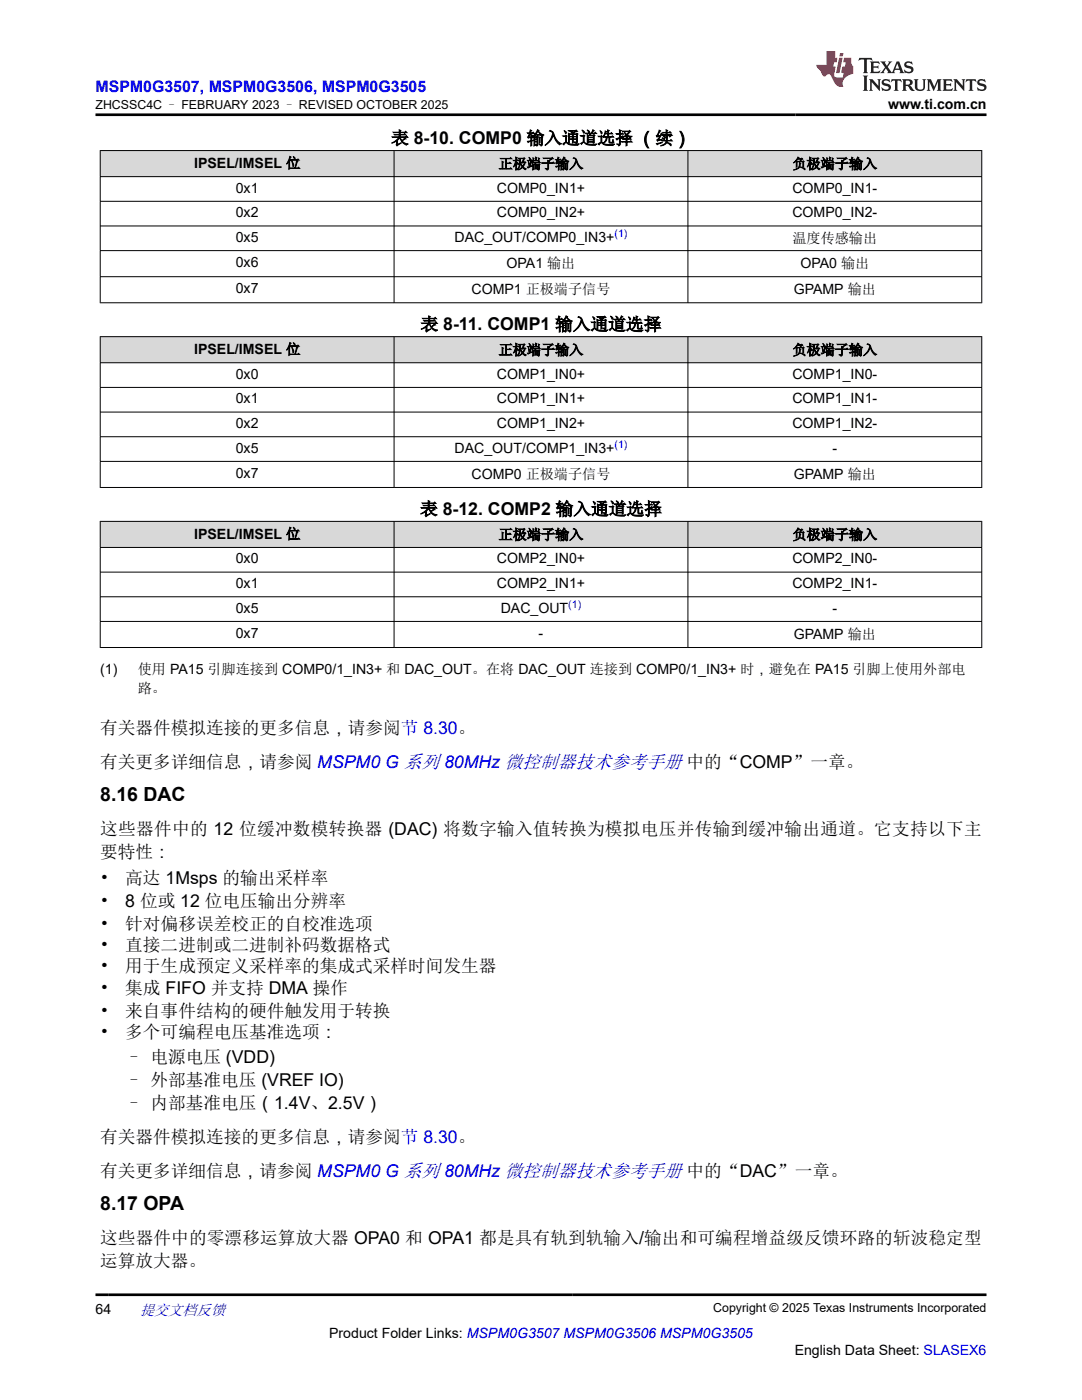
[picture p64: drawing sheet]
<svg xmlns="http://www.w3.org/2000/svg" width="216mm" height="279mm" viewBox="0 0 216 279" stroke-linecap="round" stroke-linejoin="round" font-family="sans-serif">
<defs><g id="words">
<g font-size="3.9">
<text x="20" y="159.9">8.16 DAC</text>
<text x="20" y="241.5">8.17 OPA</text>
</g>
<g font-size="3.5">
<text x="78.1" y="28.8">表 8-10. COMP0 输入通道选择 （续）</text>
<text x="83.9" y="65.9">表 8-11. COMP1 输入通道选择</text>
<text x="83.8" y="102.8">表 8-12. COMP2 输入通道选择</text>
<text x="20" y="146.5">有关器件模拟连接的更多信息，请参阅节 8.30。</text>
<text x="20" y="153.2">有关更多详细信息，请参阅 MSPM0 G 系列 80MHz 微控制器技术参考手册 中的“COMP”一章。</text>
<text x="20" y="166.7">这些器件中的 12 位缓冲数模转换器 (DAC) 将数字输入值转换为模拟电压并传输到缓冲输出通道。它支持以下主</text>
<text x="20" y="171.3">要特性：</text>
<text x="20" y="176.4">•</text>
<text x="25" y="176.4">高达 1Msps 的输出采样率</text>
<text x="20" y="181">•</text>
<text x="20" y="185.6">•</text>
<text x="25" y="181">8 位或 12 位电压输出分辨率</text>
<text x="25" y="185.6">针对偏移误差校正的自校准选项</text>
<text x="20" y="189.8">•</text>
<text x="25" y="189.8">直接二进制或二进制补码数据格式</text>
<text x="20" y="194.1">•</text>
<text x="25" y="194.1">用于生成预定义采样率的集成式采样时间发生器</text>
<text x="20" y="198.3">•</text>
<text x="20" y="202.9">•</text>
<text x="25" y="198.3">集成 FIFO 并支持 DMA 操作</text>
<text x="25" y="202.9">来自事件结构的硬件触发用于转换</text>
<text x="20" y="207.1">•</text>
<text x="25" y="207.1">多个可编程电压基准选项：</text>
<text x="25" y="212.2">– 电源电压 (VDD)</text>
<text x="25" y="216.8">– 外部基准电压 (VREF IO)</text>
<text x="25" y="221.4">– 内部基准电压（1.4V、2.5V）</text>
<text x="20" y="228.1">有关器件模拟连接的更多信息，请参阅节 8.30。</text>
<text x="20" y="234.8">有关更多详细信息，请参阅 MSPM0 G 系列 80MHz 微控制器技术参考手册 中的“DAC”一章。</text>
<text x="20" y="248.3">这些器件中的零漂移运算放大器 OPA0 和 OPA1 都是具有轨到轨输入/输出和可编程增益级反馈环路的斩波稳定型</text>
<text x="20" y="252.9">运算放大器。</text>
</g>
<text font-size="3.2" fill="#00f" x="19" y="18.3">MSPM0G3507, MSPM0G3506, MSPM0G3505</text>
<text font-size="3" fill="#00f" x="27.9" y="262.4">提交文档反馈</text>
<g font-size="2.8">
<text x="177.2" y="21.7">www.ti.com.cn</text>
<text x="38.7" y="33.5">IPSEL/IMSEL 位</text>
<text x="99.5" y="33.7">正极端子输入</text>
<text x="158.1" y="33.7">负极端子输入</text>
<text x="47" y="38.4">0x1</text>
<text x="99.1" y="38.4">COMP0_IN1+</text>
<text x="158.1" y="38.4">COMP0_IN1-</text>
<text x="47" y="43.4">0x2</text>
<text x="99.1" y="43.4">COMP0_IN2+</text>
<text x="158.1" y="43.4">COMP0_IN2-</text>
<text x="47" y="48.3">0x5</text>
<text x="47" y="53.4">0x6</text>
<text x="90.7" y="48.3">DAC_OUT/COMP0_IN3+</text>
<text x="101.1" y="53.5">OPA1 输出</text>
<text x="158.1" y="48.6">温度传感输出</text>
<text x="159.7" y="53.5">OPA0 输出</text>
<text x="47" y="58.6">0x7</text>
<text x="94.1" y="58.7">COMP1 正极端子信号</text>
<text x="158.4" y="58.7">GPAMP 输出</text>
<text x="38.7" y="70.7">IPSEL/IMSEL 位</text>
<text x="99.5" y="70.8">正极端子输入</text>
<text x="158.1" y="70.8">负极端子输入</text>
<text x="47" y="75.6">0x0</text>
<text x="99.1" y="75.6">COMP1_IN0+</text>
<text x="158.1" y="75.6">COMP1_IN0-</text>
<text x="47" y="80.5">0x1</text>
<text x="99.1" y="80.5">COMP1_IN1+</text>
<text x="158.1" y="80.5">COMP1_IN1-</text>
<text x="47" y="85.4">0x2</text>
<text x="99.1" y="85.4">COMP1_IN2+</text>
<text x="158.1" y="85.4">COMP1_IN2-</text>
<text x="47" y="90.4">0x5</text>
<text x="47" y="95.4">0x7</text>
<text x="90.7" y="90.4">DAC_OUT/COMP1_IN3+</text>
<text x="94.1" y="95.6">COMP0 正极端子信号</text>
<text x="158.4" y="95.6">GPAMP 输出</text>
<text x="166.1" y="90.4">-</text>
<text x="38.7" y="107.5">IPSEL/IMSEL 位</text>
<text x="99.5" y="107.7">正极端子输入</text>
<text x="158.1" y="107.7">负极端子输入</text>
<text x="47" y="112.4">0x0</text>
<text x="99.1" y="112.4">COMP2_IN0+</text>
<text x="158.1" y="112.4">COMP2_IN0-</text>
<text x="47" y="117.4">0x1</text>
<text x="99.1" y="117.4">COMP2_IN1+</text>
<text x="158.1" y="117.4">COMP2_IN1-</text>
<text x="47" y="122.3">0x5</text>
<text x="99.9" y="122.3">DAC_OUT</text>
<text x="166.1" y="122.3">-</text>
<text x="47" y="127.4">0x7</text>
<text x="107.5" y="127.4">-</text>
<text x="158.4" y="127.5">GPAMP 输出</text>
<text x="20" y="134.6">(1)</text>
<text x="27.5" y="134.6">使用 PA15 引脚连接到 COMP0/1_IN3+ 和 DAC_OUT。在将 DAC_OUT 连接到 COMP0/1_IN3+ 时，避免在 PA15 引脚上使用外部电</text>
<text x="27.5" y="138.2">路。</text>
<text x="19" y="262.1">64</text>
<text x="65.7" y="266.9">Product Folder Links: MSPM0G3507 MSPM0G3506 MSPM0G3505</text>
<text x="158.6" y="270.3">English Data Sheet: SLASEX6</text>
</g>
<g font-size="2.5">
<text x="19" y="21.8">ZHCSSC4C – FEBRUARY 2023 – REVISED OCTOBER 2025</text>
<text x="142.3" y="261.8">Copyright © 2025 Texas Instruments Incorporated</text>
</g>
<g font-size="2.1" fill="#00f">
<text x="122.6" y="47.3">(1)</text>
<text x="122.6" y="89.4">(1)</text>
<text x="113.4" y="121.3">(1)</text>
</g>
</g></defs>
<g fill="#d8d8d8">
<path d="M20 30h175.9v5.3h-175.9z" fill-rule="evenodd"/>
<path d="M20.1 30.1h58.5v5.1h-58.5z" fill-rule="evenodd"/>
<path d="M78.7 30.1h58.5v5.1h-58.5z" fill-rule="evenodd"/>
<path d="M137.3 30.1h58.5v5.1h-58.5z" fill-rule="evenodd"/>
</g>
<path d="M19.9 30h176.1M19.9 35.3h176.1M20 30v30.5M78.6 30v30.5M137.3 30v30.5M195.9 30v30.5M19.9 40.2h176.1M19.9 45.1h176.1M19.9 50h176.1M19.9 55.2h176.1M19.9 60.4h176.1" fill="none" stroke="#000" stroke-width=".2"/>
<g fill="#d8d8d8">
<path d="M20 67.2h175.9v5.2h-175.9z" fill-rule="evenodd"/>
<path d="M20.1 67.3h58.5v5h-58.5z" fill-rule="evenodd"/>
<path d="M78.7 67.3h58.5v5h-58.5z" fill-rule="evenodd"/>
<path d="M137.3 67.3h58.5v5h-58.5z" fill-rule="evenodd"/>
</g>
<path d="M19.9 67.2h176.1M19.9 72.4h176.1M19.9 77.3h176.1M20 67.1v30.2M78.6 67.1v30.2M137.3 67.1v30.2M195.9 67.1v30.2M19.9 82.2h176.1M19.9 87.2h176.1M19.9 92.1h176.1M19.9 97.3h176.1" fill="none" stroke="#000" stroke-width=".2"/>
<g fill="#d8d8d8">
<path d="M20 104.1h175.9v5.2h-175.9z" fill-rule="evenodd"/>
<path d="M20.1 104.1h58.5v5.1h-58.5z" fill-rule="evenodd"/>
<path d="M78.7 104.1h58.5v5.1h-58.5z" fill-rule="evenodd"/>
<path d="M137.3 104.1h58.5v5.1h-58.5z" fill-rule="evenodd"/>
</g>
<path d="M19.9 104.1h176.1M19.9 109.3h176.1M19.9 114.2h176.1M19.9 119.1h176.1M20 104v25.3M78.6 104v25.3M137.3 104v25.3M195.9 104v25.3M19.9 124h176.1M19.9 129.2h176.1" fill="none" stroke="#000" stroke-width=".2"/>
<path d="M171.5 11.6l-.2 .5 .5-.2h.6v.1v2.2l-.2 .4h1l-.2-.4v-2.2v-.1h.5l.6 .2-.2-.5zM173.6 12.3l.2 .4v1.5l-.2 .4h1.9l.1-.6a1.08 1.08 0 0 1-1.3 .2v-.7h.6l.4 .2v-.7l-.4 .2h-.6v-.5l.2-.2a1 1 0 0 1 1 .3l-.1-.5zM175.7 12.3l.9 1.1-1 1.2h.9l-.2-.2 .5-.8 .4 .8-.2 .2h1.6l-.2-.2 .2-.5h.9l.1 .5-.1 .2h.9l-.2-.3-.8-2h-.5l-.9 2.2-.9-1.1 .9-1.1h-.8l.2 .2-.4 .6-.4-.6 .2-.2zM179 12.7l.4 1h-.7zM180.7 12.4a.65 .65 0 0 0-.2 .7 .65 .65 0 0 0 .6 .5l.6 .1 .1 .3a.79 .79 0 0 1-.7 .4 .79 .79 0 0 1-.7-.5l.1 .7 .2-.1a.93 .93 0 0 0 1.1 .1 .93 .93 0 0 0 .4-1 1.46 1.46 0 0 0-1.2-.6l-.1-.3a1.09 1.09 0 0 1 1.2 .2l-.2-.6-.1 .1-.5-.2zM172.2 15.1l.2 .4v2.2l-.2 .4h1l-.2-.4v-2.2l.2-.4zM173.4 15.8l.2 .4v1.5l-.2 .4h.8l-.3-.4 .1-1.3 1.6 1.8v-2l.2-.4h-.7l.1 .2 .1 1.1-1.2-1.3zM176.2 15.9a.65 .65 0 0 0-.2 .8 .65 .65 0 0 0 .6 .4l.6 .2 .1 .2a.79 .79 0 0 1-.7 .4 .79 .79 0 0 1-.7-.5l.1 .7 .2-.1a.93 .93 0 0 0 1.1 .1 .93 .93 0 0 0 .4-.9 1.46 1.46 0 0 0-1.2-.6l-.1-.4a1.09 1.09 0 0 1 1.2 .2l-.1-.6-.2 .1-.5-.1zM177.9 15.8l-.1 .6a.63 .63 0 0 1 .8-.3v1.6l-.3 .4h1l-.2-.4v-1.6a.66 .66 0 0 1 .8 .3l-.1-.6zM180 15.8l.2 .4v1.5l-.2 .4h1l-.2-.2-.1-.7h.5l.1 .2a.79 .79 0 0 0 1.2 .6l-1-.9a.61 .61 0 0 0 .6-.6 .61 .61 0 0 0-.5-.7zM180.8 16.1h.1a.47 .47 0 0 1 .5 .1 .47 .47 0 0 1 .1 .5l-.1 .1-.7 .1zM182.3 15.8l.2 .2a2.27 2.27 0 0 0 .4 2 1.04 1.04 0 0 0 1.7-.7v-1.3l.2-.2h-.8l.2 .4v1.1a.6 .6 0 0 1-.6 .6 .6 .6 0 0 1-.6-.6v-1.1l.3-.4zM184.9 15.8l.2 .4v1.5l-.2 .4h.8l-.3-.4v-1.4l.9 1.9 .9-1.9v1.4l-.3 .4h1l-.2-.4v-1.5l.2-.4h-.8l-.7 1.5-.6-1.5zM188.1 15.8l.2 .4v1.5l-.2 .4h1.9l.1-.6a1.09 1.09 0 0 1-1.3 .2v-.7h.6l.4 .2v-.6l-.4 .2h-.6v-.6l.2-.1a1.01 1.01 0 0 1 1 .3l-.1-.6zM190.2 15.8l.3 .4v1.5l-.3 .4h.8l-.2-.4v-1.3l1.6 1.8v-2l.2-.4h-.7l.2 .2v1.1l-1.2-1.3zM192.8 15.8l-.1 .6a.63 .63 0 0 1 .8-.3v1.6l-.3 .4h1l-.2-.4v-1.6a.66 .66 0 0 1 .8 .3l-.1-.6zM195.2 15.9a.65 .65 0 0 0-.2 .8 .65 .65 0 0 0 .6 .4l.6 .2 .2 .2a.79 .79 0 0 1-.7 .4 .79 .79 0 0 1-.7-.5l.1 .7 .2-.1a.93 .93 0 0 0 1 .1 .93 .93 0 0 0 .5-.9 1.46 1.46 0 0 0-1.3-.6v-.4a1.09 1.09 0 0 1 1.2 .2l-.2-.6-.2 .1-.5-.1z" fill="#231f20"/>
<path d="M164.9 10.2v2.8h-2l.1 .3 .8 1a.95 .95 0 0 0 1 .9 .59 .59 0 0 1 .5-.4 .59 .59 0 0 1 .5 .4l.4 .7a1.59 1.59 0 0 0 2.1 1.4 1.61 1.61 0 0 1 1-2.3l1-.3-.1-1.5a1.59 1.59 0 0 1-.3-1.7h-1.5l-.2 .9h.6l-.2 .9h-.5l-.2 1v.2l.4 .1-.1 .9h-.7a.73 .73 0 0 1-1-.7l.3-1.5h-.5l.1-.9h.5l.2-.9h-.5v-1.3zM167.4 11.5l-.6 3.1h.7l.6-3.1zM167.6 10.6l-.1 .6h.7l.1-.6z" fill="#ed1c24"/>
<path d="M19 22.9h177.8M19 258.4h177.8" fill="none" stroke="#000" stroke-width=".53"/>
<use href="#words"/>
</svg>
